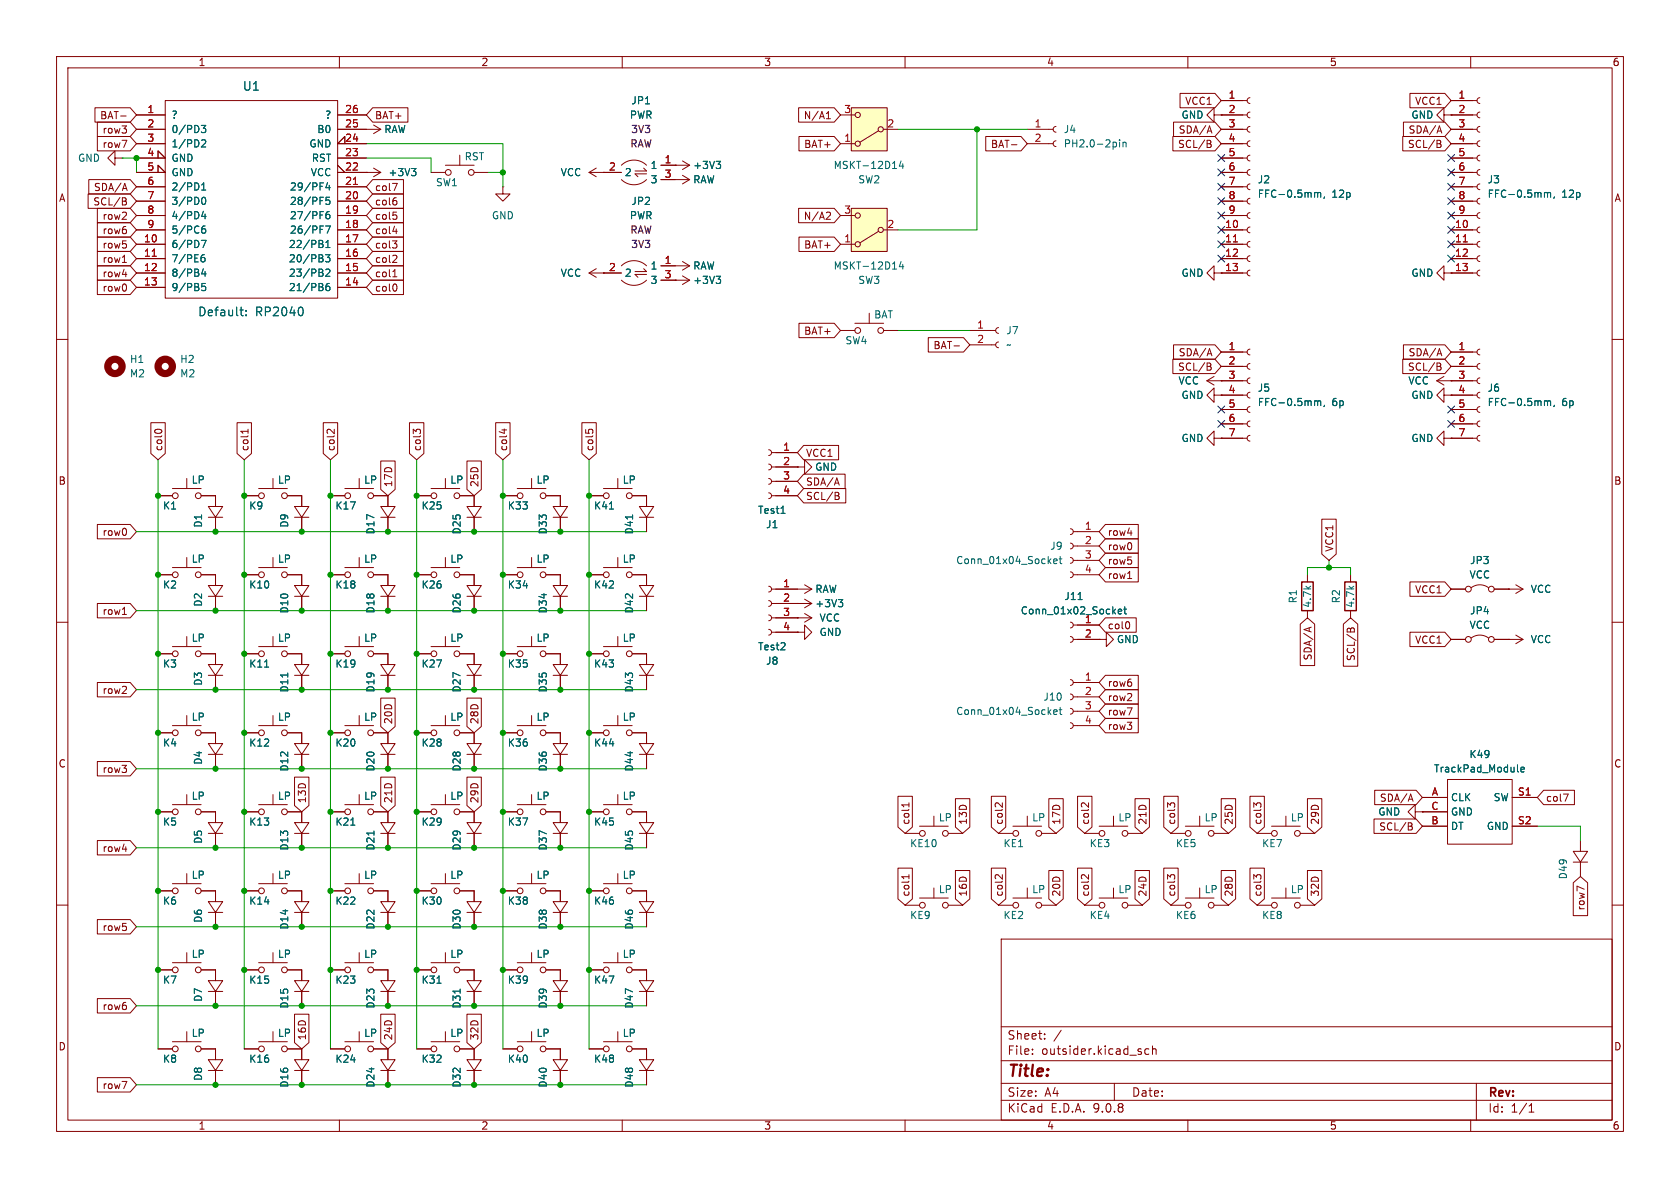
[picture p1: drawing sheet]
<svg xmlns="http://www.w3.org/2000/svg" width="297mm" height="210mm" viewBox="0 0 297 210" stroke-linecap="round" stroke-linejoin="round" font-family="sans-serif">
<defs><g id="words">
<text font-size="2.8" fill="#840000" x="178" y="190.9">Title:</text>
<g font-size="2.1" fill="#006464">
<text x="42.8" y="16.2">U1</text>
<text x="34.9" y="56.1">Default:</text>
<text x="45.1" y="56.1">RP2040</text>
</g>
<g font-size="2.1" fill="#840000">
<text x="178" y="184">Sheet:</text>
<text x="178" y="186.7">File:</text>
<text x="184.1" y="186.7">outsider.kicad_sch</text>
<text x="178" y="196.9">KiCad</text>
<text x="178" y="194.1">Size:</text>
<text x="184.7" y="194.1">A4</text>
<text x="185.7" y="196.9">E.D.A.</text>
<text x="193.3" y="196.9">9.0.8</text>
<text x="200" y="194.1">Date:</text>
<text x="263" y="194.3">Rev:</text>
<text x="263" y="196.9">Id:</text>
<text x="267.1" y="196.9">1/1</text>
</g>
<g font-size="1.8" fill="#840000">
<text x="35" y="11.9">1</text>
<text x="85" y="11.9">2</text>
<text x="135" y="11.9">3</text>
<text x="185" y="11.9">4</text>
<text x="235" y="11.9">5</text>
<text x="285" y="11.9">6</text>
<text x="17.6" y="21.3">BAT-</text>
<text x="18" y="23.8">row3</text>
<text x="66.2" y="21.3">BAT+</text>
<text x="142" y="21.3">N/A1</text>
<text x="208.3" y="23.8">SDA/A</text>
<text x="209.4" y="18.7">VCC1</text>
<text x="248.9" y="23.8">SDA/A</text>
<text x="250.1" y="18.7">VCC1</text>
<text x="18" y="26.4">row7</text>
<text x="142.1" y="26.4">BAT+</text>
<text x="175.1" y="26.4">BAT-</text>
<text x="208.2" y="26.4">SCL/B</text>
<text x="248.8" y="26.4">SCL/B</text>
<text x="10.3" y="35.9">A</text>
<text x="16.5" y="34">SDA/A</text>
<text x="66.2" y="34">col7</text>
<text x="285.3" y="35.9">A</text>
<text x="16.4" y="36.5">SCL/B</text>
<text x="18" y="41.6">row6</text>
<text x="18" y="39.1">row2</text>
<text x="66.2" y="41.6">col4</text>
<text x="66.2" y="36.5">col6</text>
<text x="66.2" y="39.1">col5</text>
<text x="142" y="39.1">N/A2</text>
<text x="18" y="44.1">row5</text>
<text x="18" y="46.7">row1</text>
<text x="66.2" y="44.1">col3</text>
<text x="66.2" y="46.7">col2</text>
<text x="142.1" y="44.1">BAT+</text>
<text x="18" y="49.2">row4</text>
<text x="18" y="51.8">row0</text>
<text x="66.2" y="51.8">col0</text>
<text x="66.2" y="49.2">col1</text>
<text x="142.1" y="59.4">BAT+</text>
<text x="164.9" y="61.9">BAT-</text>
<text x="208.2" y="65.7">SCL/B</text>
<text x="208.3" y="63.2">SDA/A</text>
<text x="248.8" y="65.7">SCL/B</text>
<text x="248.9" y="63.2">SDA/A</text>
<text x="28.9" y="79.9" transform="rotate(-90 28.9 79.9)">col0</text>
<text x="44.1" y="79.9" transform="rotate(-90 44.1 79.9)">col1</text>
<text x="59.4" y="79.9" transform="rotate(-90 59.4 79.9)">col2</text>
<text x="74.6" y="79.9" transform="rotate(-90 74.6 79.9)">col3</text>
<text x="89.9" y="79.9" transform="rotate(-90 89.9 79.9)">col4</text>
<text x="105.1" y="79.9" transform="rotate(-90 105.1 79.9)">col5</text>
<text x="142.4" y="81">VCC1</text>
<text x="10.3" y="85.9">B</text>
<text x="69.5" y="86.2" transform="rotate(-90 69.5 86.2)">17D</text>
<text x="84.8" y="86.2" transform="rotate(-90 84.8 86.2)">25D</text>
<text x="142.4" y="86">SDA/A</text>
<text x="142.4" y="88.6">SCL/B</text>
<text x="285.3" y="85.9">B</text>
<text x="18" y="94.9">row0</text>
<text x="195.7" y="94.9">row4</text>
<text x="195.7" y="97.5">row0</text>
<text x="195.7" y="100">row5</text>
<text x="235.9" y="97.6" transform="rotate(-90 235.9 97.6)">VCC1</text>
<text x="195.7" y="102.6">row1</text>
<text x="250.1" y="105.1">VCC1</text>
<text x="18" y="108.9">row1</text>
<text x="195.7" y="111.4">col0</text>
<text x="250.1" y="114">VCC1</text>
<text x="232.1" y="116.8" transform="rotate(-90 232.1 116.8)">SDA/A</text>
<text x="239.7" y="117" transform="rotate(-90 239.7 117)">SCL/B</text>
<text x="18" y="122.9">row2</text>
<text x="195.7" y="124.1">row2</text>
<text x="195.7" y="121.6">row6</text>
<text x="69.5" y="128.1" transform="rotate(-90 69.5 128.1)">20D</text>
<text x="84.8" y="128.1" transform="rotate(-90 84.8 128.1)">28D</text>
<text x="195.7" y="129.2">row3</text>
<text x="195.7" y="126.7">row7</text>
<text x="10.3" y="135.9">C</text>
<text x="18" y="136.8">row3</text>
<text x="285.3" y="135.9">C</text>
<text x="54.3" y="142.1" transform="rotate(-90 54.3 142.1)">13D</text>
<text x="69.5" y="142.1" transform="rotate(-90 69.5 142.1)">21D</text>
<text x="84.8" y="142.1" transform="rotate(-90 84.8 142.1)">29D</text>
<text x="243.8" y="141.9">SDA/A</text>
<text x="273.2" y="141.9">col7</text>
<text x="161" y="145.9" transform="rotate(-90 161 145.9)">col1</text>
<text x="171.1" y="145.9" transform="rotate(-90 171.1 145.9)">13D</text>
<text x="177.5" y="145.9" transform="rotate(-90 177.5 145.9)">col2</text>
<text x="187.6" y="145.9" transform="rotate(-90 187.6 145.9)">17D</text>
<text x="192.7" y="145.9" transform="rotate(-90 192.7 145.9)">col2</text>
<text x="202.9" y="145.9" transform="rotate(-90 202.9 145.9)">21D</text>
<text x="208" y="145.9" transform="rotate(-90 208 145.9)">col3</text>
<text x="218.1" y="145.9" transform="rotate(-90 218.1 145.9)">25D</text>
<text x="223.2" y="145.9" transform="rotate(-90 223.2 145.9)">col3</text>
<text x="233.4" y="145.9" transform="rotate(-90 233.4 145.9)">29D</text>
<text x="243.7" y="147">SCL/B</text>
<text x="18" y="150.8">row4</text>
<text x="161" y="158.6" transform="rotate(-90 161 158.6)">col1</text>
<text x="171.1" y="158.6" transform="rotate(-90 171.1 158.6)">16D</text>
<text x="177.5" y="158.6" transform="rotate(-90 177.5 158.6)">col2</text>
<text x="187.6" y="158.6" transform="rotate(-90 187.6 158.6)">20D</text>
<text x="192.7" y="158.6" transform="rotate(-90 192.7 158.6)">col2</text>
<text x="202.9" y="158.6" transform="rotate(-90 202.9 158.6)">24D</text>
<text x="208" y="158.6" transform="rotate(-90 208 158.6)">col3</text>
<text x="218.1" y="158.6" transform="rotate(-90 218.1 158.6)">28D</text>
<text x="223.2" y="158.6" transform="rotate(-90 223.2 158.6)">col3</text>
<text x="233.4" y="158.6" transform="rotate(-90 233.4 158.6)">32D</text>
<text x="280.4" y="161" transform="rotate(-90 280.4 161)">row7</text>
<text x="18" y="164.8">row5</text>
<text x="18" y="178.8">row6</text>
<text x="10.3" y="185.9">D</text>
<text x="54.3" y="184" transform="rotate(-90 54.3 184)">16D</text>
<text x="69.5" y="184" transform="rotate(-90 69.5 184)">24D</text>
<text x="84.8" y="184" transform="rotate(-90 84.8 184)">32D</text>
<text x="285.3" y="185.9">D</text>
<text x="18" y="192.7">row7</text>
<text x="35" y="199.9">1</text>
<text x="85" y="199.9">2</text>
<text x="135" y="199.9">3</text>
<text x="185" y="199.9">4</text>
<text x="235" y="199.9">5</text>
<text x="285" y="199.9">6</text>
</g>
<g font-size="1.8" fill="#a90000">
<text x="217.1" y="17.5">1</text>
<text x="257.7" y="17.5">1</text>
<text x="26" y="20.1">1</text>
<text x="26" y="22.6">2</text>
<text x="60.9" y="20.1">26</text>
<text x="60.9" y="22.6">25</text>
<text x="149.2" y="20.1">3</text>
<text x="156.8" y="22.6">2</text>
<text x="182.8" y="22.6">1</text>
<text x="217.1" y="20.1">2</text>
<text x="217.1" y="22.6">3</text>
<text x="257.7" y="20.1">2</text>
<text x="257.7" y="22.6">3</text>
<text x="26" y="25.1">3</text>
<text x="26" y="27.7">4</text>
<text x="60.9" y="25.1">24</text>
<text x="60.9" y="27.7">23</text>
<text x="117.4" y="29">1</text>
<text x="149.2" y="25.1">1</text>
<text x="182.8" y="25.1">2</text>
<text x="217.1" y="25.1">4</text>
<text x="217.1" y="27.7">5</text>
<text x="257.7" y="25.1">4</text>
<text x="257.7" y="27.7">5</text>
<text x="26" y="30.2">5</text>
<text x="26" y="32.8">6</text>
<text x="26" y="35.3">7</text>
<text x="60.9" y="30.2">22</text>
<text x="60.9" y="32.8">21</text>
<text x="60.9" y="35.3">20</text>
<text x="107.6" y="30.2">2</text>
<text x="117.4" y="31.5">3</text>
<text x="217.1" y="30.2">6</text>
<text x="217.1" y="32.8">7</text>
<text x="217.1" y="35.3">8</text>
<text x="257.7" y="30.2">6</text>
<text x="257.7" y="32.8">7</text>
<text x="257.7" y="35.3">8</text>
<text x="26" y="37.8">8</text>
<text x="26" y="40.4">9</text>
<text x="60.9" y="37.8">19</text>
<text x="60.9" y="40.4">18</text>
<text x="149.2" y="37.8">3</text>
<text x="156.8" y="40.4">2</text>
<text x="216.5" y="40.4">10</text>
<text x="217.1" y="37.8">9</text>
<text x="257.1" y="40.4">10</text>
<text x="257.7" y="37.8">9</text>
<text x="25.4" y="42.9">10</text>
<text x="25.4" y="45.5">11</text>
<text x="60.9" y="42.9">17</text>
<text x="60.9" y="45.5">16</text>
<text x="117.4" y="46.7">1</text>
<text x="149.2" y="42.9">1</text>
<text x="216.5" y="42.9">11</text>
<text x="216.5" y="45.5">12</text>
<text x="257.1" y="42.9">11</text>
<text x="257.1" y="45.5">12</text>
<text x="25.4" y="48">12</text>
<text x="25.4" y="50.5">13</text>
<text x="60.9" y="48">15</text>
<text x="60.9" y="50.5">14</text>
<text x="107.6" y="48">2</text>
<text x="117.4" y="49.3">3</text>
<text x="216.5" y="48">13</text>
<text x="257.1" y="48">13</text>
<text x="172.6" y="58.2">1</text>
<text x="172.6" y="60.7">2</text>
<text x="217.1" y="62">1</text>
<text x="217.1" y="64.5">2</text>
<text x="257.7" y="62">1</text>
<text x="257.7" y="64.5">2</text>
<text x="217.1" y="67.1">3</text>
<text x="217.1" y="69.6">4</text>
<text x="257.7" y="67.1">3</text>
<text x="257.7" y="69.6">4</text>
<text x="217.1" y="72.1">5</text>
<text x="217.1" y="74.7">6</text>
<text x="217.1" y="77.2">7</text>
<text x="257.7" y="72.1">5</text>
<text x="257.7" y="74.7">6</text>
<text x="257.7" y="77.2">7</text>
<text x="138.4" y="79.8">1</text>
<text x="138.4" y="82.3">2</text>
<text x="138.4" y="84.8">3</text>
<text x="138.4" y="87.4">4</text>
<text x="191.7" y="93.7">1</text>
<text x="191.7" y="96.3">2</text>
<text x="191.7" y="98.8">3</text>
<text x="191.7" y="101.3">4</text>
<text x="138.4" y="103.9">1</text>
<text x="138.4" y="106.4">2</text>
<text x="138.4" y="109">3</text>
<text x="138.4" y="111.5">4</text>
<text x="191.7" y="110.2">1</text>
<text x="191.7" y="112.8">2</text>
<text x="191.7" y="120.4">1</text>
<text x="191.7" y="122.9">2</text>
<text x="191.7" y="125.5">3</text>
<text x="191.7" y="128">4</text>
<text x="252.9" y="143.3">C</text>
<text x="253" y="140.7">A</text>
<text x="268.2" y="140.7">S1</text>
<text x="252.9" y="145.8">B</text>
<text x="268.2" y="145.8">S2</text>
</g>
<g font-size="1.8" fill="#006464">
<text x="30.2" y="21.2">?</text>
<text x="30.2" y="23.7">0/PD3</text>
<text x="56" y="23.7">B0</text>
<text x="57.4" y="21.2">?</text>
<text x="67.8" y="23.7">RAW</text>
<text x="111.3" y="21.2">PWR</text>
<text x="111.5" y="18.6">JP1</text>
<text x="188" y="23.7">J4</text>
<text x="208.8" y="21.2">GND</text>
<text x="249.4" y="21.2">GND</text>
<text x="13.7" y="28.8">GND</text>
<text x="30.2" y="26.3">1/PD2</text>
<text x="30.2" y="28.8">GND</text>
<text x="54.6" y="26.3">GND</text>
<text x="55" y="28.8">RST</text>
<text x="82.1" y="28.5">RST</text>
<text x="188" y="26.3">PH2.0-2pin</text>
<text x="30.2" y="31.3">GND</text>
<text x="30.2" y="33.9">2/PD1</text>
<text x="51.2" y="33.9">29/PF4</text>
<text x="54.8" y="31.3">VCC</text>
<text x="68.6" y="31.3">+3V3</text>
<text x="77" y="33.1">SW1</text>
<text x="99" y="31.3">VCC</text>
<text x="110.4" y="31.3">2</text>
<text x="114.9" y="30.1">1</text>
<text x="114.9" y="32.6">3</text>
<text x="122.5" y="32.6">RAW</text>
<text x="122.5" y="30.1">+3V3</text>
<text x="147.3" y="30.1">MSKT-12D14</text>
<text x="151.6" y="32.6">SW2</text>
<text x="222.3" y="32.6">J2</text>
<text x="222.3" y="35.2">FFC-0.5mm,</text>
<text x="235.5" y="35.2">12p</text>
<text x="262.9" y="32.6">J3</text>
<text x="262.9" y="35.2">FFC-0.5mm,</text>
<text x="276.1" y="35.2">12p</text>
<text x="30.2" y="36.4">3/PD0</text>
<text x="30.2" y="39">4/PD4</text>
<text x="30.2" y="41.5">5/PC6</text>
<text x="51.2" y="36.4">28/PF5</text>
<text x="51.2" y="39">27/PF6</text>
<text x="51.2" y="41.5">26/PF7</text>
<text x="86.9" y="39">GND</text>
<text x="111.3" y="39">PWR</text>
<text x="111.5" y="36.4">JP2</text>
<text x="30.2" y="44">6/PD7</text>
<text x="30.2" y="46.6">7/PE6</text>
<text x="51" y="44">22/PB1</text>
<text x="51" y="46.6">20/PB3</text>
<text x="114.9" y="47.9">1</text>
<text x="122.5" y="47.9">RAW</text>
<text x="147.3" y="47.9">MSKT-12D14</text>
<text x="30.2" y="49.1">8/PB4</text>
<text x="30.2" y="51.7">9/PB5</text>
<text x="51" y="49.1">23/PB2</text>
<text x="51" y="51.7">21/PB6</text>
<text x="99" y="49.1">VCC</text>
<text x="110.4" y="49.1">2</text>
<text x="114.9" y="50.4">3</text>
<text x="122.5" y="50.4">+3V3</text>
<text x="151.6" y="50.4">SW3</text>
<text x="208.8" y="49.1">GND</text>
<text x="249.4" y="49.1">GND</text>
<text x="154.4" y="56.5">BAT</text>
<text x="177.8" y="59.3">J7</text>
<text x="22.9" y="64.4">H1</text>
<text x="31.8" y="64.4">H2</text>
<text x="149.4" y="61.1">SW4</text>
<text x="177.8" y="61.8">~</text>
<text x="22.9" y="66.9">M2</text>
<text x="31.8" y="66.9">M2</text>
<text x="208.2" y="68.2">VCC</text>
<text x="208.8" y="70.7">GND</text>
<text x="222.3" y="69.4">J5</text>
<text x="222.3" y="72">FFC-0.5mm,</text>
<text x="235.5" y="72">6p</text>
<text x="248.9" y="68.2">VCC</text>
<text x="249.4" y="70.7">GND</text>
<text x="262.9" y="69.4">J6</text>
<text x="262.9" y="72">FFC-0.5mm,</text>
<text x="276.1" y="72">6p</text>
<text x="144" y="83.4">GND</text>
<text x="208.8" y="78.3">GND</text>
<text x="249.4" y="78.3">GND</text>
<text x="33.8" y="85.7">LP</text>
<text x="49" y="85.7">LP</text>
<text x="64.3" y="85.7">LP</text>
<text x="79.5" y="85.7">LP</text>
<text x="94.8" y="85.7">LP</text>
<text x="110" y="85.7">LP</text>
<text x="28.7" y="90.3">K1</text>
<text x="35.9" y="93.4" transform="rotate(-90 35.9 93.4)">D1</text>
<text x="44" y="90.3">K9</text>
<text x="51.2" y="93.4" transform="rotate(-90 51.2 93.4)">D9</text>
<text x="59.2" y="90.3">K17</text>
<text x="66.4" y="94.6" transform="rotate(-90 66.4 94.6)">D17</text>
<text x="74.4" y="90.3">K25</text>
<text x="81.6" y="94.6" transform="rotate(-90 81.6 94.6)">D25</text>
<text x="89.7" y="90.3">K33</text>
<text x="96.9" y="94.6" transform="rotate(-90 96.9 94.6)">D33</text>
<text x="104.9" y="90.3">K41</text>
<text x="112.1" y="94.6" transform="rotate(-90 112.1 94.6)">D41</text>
<text x="133.9" y="91">Test1</text>
<text x="135.3" y="93.6">J1</text>
<text x="33.8" y="99.7">LP</text>
<text x="49" y="99.7">LP</text>
<text x="64.3" y="99.7">LP</text>
<text x="79.5" y="99.7">LP</text>
<text x="94.8" y="99.7">LP</text>
<text x="110" y="99.7">LP</text>
<text x="168.9" y="99.9">Conn_01x04_Socket</text>
<text x="185.6" y="97.4">J9</text>
<text x="259.8" y="99.9">JP3</text>
<text x="28.7" y="104.2">K2</text>
<text x="35.9" y="107.3" transform="rotate(-90 35.9 107.3)">D2</text>
<text x="44" y="104.2">K10</text>
<text x="59.2" y="104.2">K18</text>
<text x="74.4" y="104.2">K26</text>
<text x="89.7" y="104.2">K34</text>
<text x="104.9" y="104.2">K42</text>
<text x="144" y="105">RAW</text>
<text x="144" y="107.5">+3V3</text>
<text x="188.1" y="106.3">J11</text>
<text x="229.5" y="106.8" transform="rotate(-90 229.5 106.8)">R1</text>
<text x="232" y="107.5" transform="rotate(-90 232 107.5)">4.7k</text>
<text x="237.1" y="106.8" transform="rotate(-90 237.1 106.8)">R2</text>
<text x="239.6" y="107.5" transform="rotate(-90 239.6 107.5)">4.7k</text>
<text x="259.7" y="102.5">VCC</text>
<text x="270.5" y="105">VCC</text>
<text x="33.8" y="113.6">LP</text>
<text x="49" y="113.6">LP</text>
<text x="51.2" y="108.5" transform="rotate(-90 51.2 108.5)">D10</text>
<text x="64.3" y="113.6">LP</text>
<text x="66.4" y="108.5" transform="rotate(-90 66.4 108.5)">D18</text>
<text x="79.5" y="113.6">LP</text>
<text x="81.6" y="108.5" transform="rotate(-90 81.6 108.5)">D26</text>
<text x="94.8" y="113.6">LP</text>
<text x="96.9" y="108.5" transform="rotate(-90 96.9 108.5)">D34</text>
<text x="110" y="113.6">LP</text>
<text x="112.1" y="108.5" transform="rotate(-90 112.1 108.5)">D42</text>
<text x="144.8" y="112.6">GND</text>
<text x="144.8" y="110.1">VCC</text>
<text x="180.4" y="108.8">Conn_01x02_Socket</text>
<text x="197.4" y="113.9">GND</text>
<text x="259.7" y="111.4">VCC</text>
<text x="259.8" y="108.8">JP4</text>
<text x="270.5" y="113.9">VCC</text>
<text x="28.7" y="118.2">K3</text>
<text x="44" y="118.2">K11</text>
<text x="59.2" y="118.2">K19</text>
<text x="74.4" y="118.2">K27</text>
<text x="89.7" y="118.2">K35</text>
<text x="104.9" y="118.2">K43</text>
<text x="133.9" y="115.2">Test2</text>
<text x="135.3" y="117.7">J8</text>
<text x="35.9" y="121.3" transform="rotate(-90 35.9 121.3)">D3</text>
<text x="51.2" y="122.5" transform="rotate(-90 51.2 122.5)">D11</text>
<text x="66.4" y="122.5" transform="rotate(-90 66.4 122.5)">D19</text>
<text x="81.6" y="122.5" transform="rotate(-90 81.6 122.5)">D27</text>
<text x="96.9" y="122.5" transform="rotate(-90 96.9 122.5)">D35</text>
<text x="112.1" y="122.5" transform="rotate(-90 112.1 122.5)">D43</text>
<text x="184.4" y="124.1">J10</text>
<text x="33.8" y="127.6">LP</text>
<text x="49" y="127.6">LP</text>
<text x="64.3" y="127.6">LP</text>
<text x="79.5" y="127.6">LP</text>
<text x="94.8" y="127.6">LP</text>
<text x="110" y="127.6">LP</text>
<text x="168.9" y="126.6">Conn_01x04_Socket</text>
<text x="28.7" y="132.2">K4</text>
<text x="35.9" y="135.3" transform="rotate(-90 35.9 135.3)">D4</text>
<text x="44" y="132.2">K12</text>
<text x="51.2" y="136.5" transform="rotate(-90 51.2 136.5)">D12</text>
<text x="59.2" y="132.2">K20</text>
<text x="66.4" y="136.5" transform="rotate(-90 66.4 136.5)">D20</text>
<text x="74.4" y="132.2">K28</text>
<text x="81.6" y="136.5" transform="rotate(-90 81.6 136.5)">D28</text>
<text x="89.7" y="132.2">K36</text>
<text x="96.9" y="136.5" transform="rotate(-90 96.9 136.5)">D36</text>
<text x="104.9" y="132.2">K44</text>
<text x="112.1" y="136.5" transform="rotate(-90 112.1 136.5)">D44</text>
<text x="253.4" y="136.8">TrackPad_Module</text>
<text x="259.7" y="134.2">K49</text>
<text x="33.8" y="141.6">LP</text>
<text x="49" y="141.6">LP</text>
<text x="64.3" y="141.6">LP</text>
<text x="79.5" y="141.6">LP</text>
<text x="94.8" y="141.6">LP</text>
<text x="110" y="141.6">LP</text>
<text x="256.4" y="141.8">CLK</text>
<text x="264" y="141.8">SW</text>
<text x="28.7" y="146.2">K5</text>
<text x="35.9" y="149.3" transform="rotate(-90 35.9 149.3)">D5</text>
<text x="44" y="146.2">K13</text>
<text x="59.2" y="146.2">K21</text>
<text x="74.4" y="146.2">K29</text>
<text x="89.7" y="146.2">K37</text>
<text x="104.9" y="146.2">K45</text>
<text x="160.8" y="150">KE10</text>
<text x="165.9" y="145.4">LP</text>
<text x="177.3" y="150">KE1</text>
<text x="182.4" y="145.4">LP</text>
<text x="192.5" y="150">KE3</text>
<text x="197.6" y="145.4">LP</text>
<text x="207.8" y="150">KE5</text>
<text x="212.9" y="145.4">LP</text>
<text x="223" y="150">KE7</text>
<text x="228.1" y="145.4">LP</text>
<text x="243.6" y="144.4">GND</text>
<text x="256.4" y="144.4">GND</text>
<text x="256.4" y="146.9">DT</text>
<text x="262.8" y="146.9">GND</text>
<text x="33.8" y="155.5">LP</text>
<text x="49" y="155.5">LP</text>
<text x="51.2" y="150.5" transform="rotate(-90 51.2 150.5)">D13</text>
<text x="64.3" y="155.5">LP</text>
<text x="66.4" y="150.5" transform="rotate(-90 66.4 150.5)">D21</text>
<text x="79.5" y="155.5">LP</text>
<text x="81.6" y="150.5" transform="rotate(-90 81.6 150.5)">D29</text>
<text x="94.8" y="155.5">LP</text>
<text x="96.9" y="150.5" transform="rotate(-90 96.9 150.5)">D37</text>
<text x="110" y="155.5">LP</text>
<text x="112.1" y="150.5" transform="rotate(-90 112.1 150.5)">D45</text>
<text x="277.2" y="155.5" transform="rotate(-90 277.2 155.5)">D49</text>
<text x="28.7" y="160.1">K6</text>
<text x="44" y="160.1">K14</text>
<text x="59.2" y="160.1">K22</text>
<text x="74.4" y="160.1">K30</text>
<text x="89.7" y="160.1">K38</text>
<text x="104.9" y="160.1">K46</text>
<text x="165.9" y="158.1">LP</text>
<text x="182.4" y="158.1">LP</text>
<text x="197.6" y="158.1">LP</text>
<text x="212.9" y="158.1">LP</text>
<text x="228.1" y="158.1">LP</text>
<text x="35.9" y="163.2" transform="rotate(-90 35.9 163.2)">D6</text>
<text x="51.2" y="164.4" transform="rotate(-90 51.2 164.4)">D14</text>
<text x="66.4" y="164.4" transform="rotate(-90 66.4 164.4)">D22</text>
<text x="81.6" y="164.4" transform="rotate(-90 81.6 164.4)">D30</text>
<text x="96.9" y="164.4" transform="rotate(-90 96.9 164.4)">D38</text>
<text x="112.1" y="164.4" transform="rotate(-90 112.1 164.4)">D46</text>
<text x="160.8" y="162.7">KE9</text>
<text x="177.3" y="162.7">KE2</text>
<text x="192.5" y="162.7">KE4</text>
<text x="207.8" y="162.7">KE6</text>
<text x="223" y="162.7">KE8</text>
<text x="33.8" y="169.5">LP</text>
<text x="49" y="169.5">LP</text>
<text x="64.3" y="169.5">LP</text>
<text x="79.5" y="169.5">LP</text>
<text x="94.8" y="169.5">LP</text>
<text x="110" y="169.5">LP</text>
<text x="28.7" y="174.1">K7</text>
<text x="35.9" y="177.2" transform="rotate(-90 35.9 177.2)">D7</text>
<text x="44" y="174.1">K15</text>
<text x="51.2" y="178.4" transform="rotate(-90 51.2 178.4)">D15</text>
<text x="59.2" y="174.1">K23</text>
<text x="66.4" y="178.4" transform="rotate(-90 66.4 178.4)">D23</text>
<text x="74.4" y="174.1">K31</text>
<text x="81.6" y="178.4" transform="rotate(-90 81.6 178.4)">D31</text>
<text x="89.7" y="174.1">K39</text>
<text x="96.9" y="178.4" transform="rotate(-90 96.9 178.4)">D39</text>
<text x="104.9" y="174.1">K47</text>
<text x="112.1" y="178.4" transform="rotate(-90 112.1 178.4)">D47</text>
<text x="33.8" y="183.5">LP</text>
<text x="49" y="183.5">LP</text>
<text x="64.3" y="183.5">LP</text>
<text x="79.5" y="183.5">LP</text>
<text x="94.8" y="183.5">LP</text>
<text x="110" y="183.5">LP</text>
<text x="28.7" y="188.1">K8</text>
<text x="35.9" y="191.2" transform="rotate(-90 35.9 191.2)">D8</text>
<text x="44" y="188.1">K16</text>
<text x="59.2" y="188.1">K24</text>
<text x="74.4" y="188.1">K32</text>
<text x="89.7" y="188.1">K40</text>
<text x="104.9" y="188.1">K48</text>
<text x="51.2" y="192.4" transform="rotate(-90 51.2 192.4)">D16</text>
<text x="66.4" y="192.4" transform="rotate(-90 66.4 192.4)">D24</text>
<text x="81.6" y="192.4" transform="rotate(-90 81.6 192.4)">D32</text>
<text x="96.9" y="192.4" transform="rotate(-90 96.9 192.4)">D40</text>
<text x="112.1" y="192.4" transform="rotate(-90 112.1 192.4)">D48</text>
</g>
<g font-size="1.8" fill="#840084">
<text x="111.5" y="23.7">3V3</text>
<text x="111.3" y="26.3">RAW</text>
<text x="111.3" y="41.5">RAW</text>
<text x="111.5" y="44">3V3</text>
</g>
</g></defs>
<g fill="none" stroke="#840000" stroke-width=".18">
<path d="M10 10h277v190h-277zM12 12h273v186h-273zM29.2 17.8h30.5v34.9h-30.5zM60 10v2M110 10v2M160 10v2M210 10v2M260 10v2M20.3 27.9v-1.2l-1.3 1.2 1.3 1.3v-1.3h1.3M21.6 27.9h.1M24.1 27.9h5.1l-1.3-1.2v1.2M24.1 30.5h5.1l-1.3-1.3v1.3"/>
<path d="M24.1 20.3h5.1M24.1 22.9h5.1M24.1 25.4h5.1M24.1 33h5.1M24.1 35.6h5.1M24.1 38.1h5.1M59.7 20.3h5.1M59.7 22.9h7.6M59.7 27.9h5.1M59.7 30.5h7.6M59.7 33h5.1M59.7 35.6h5.1"/>
<path d="M59.7 38.1h5.1M59.7 29.2l1.3 1.3M61 25.4v-1.3l-1.3 1.3h5.1M64.8 30.5h.1M66 22.1l1.3 .8M66 29.7l1.3 .8M67.3 22.9l-1.3 .7M67.3 30.5l-1.3 .7M76.2 30.5h2.5M78.7 29.2h5.1M81.3 27.4v1.8M83.8 30.5h2.6"/>
<path d="M88.9 33v1.3h1.3l-1.3 1.3-1.3-1.3h1.3M88.9 33h.1M24.1 40.6h5.1M24.1 43.2h5.1M24.1 45.7h5.1M24.1 48.3h5.1M24.1 50.8h5.1M59.7 40.6h5.1M59.7 43.2h5.1M59.7 45.7h5.1M59.7 48.3h5.1M59.7 50.8h5.1"/>
<path d="M10 60h2M135.9 79.5l.3 .2 .2 .3-.2 .4-.3 .1M255.3 77.5v-1.3l-1.3 1.3 1.3 1.2v-1.2h1.2M256.5 77.5h.1M285 60h2M27.9 87.6h2.6M30.5 86.4h5.1M33 84.6v1.8M33 98.6v1.7M35.6 87.6h2.5v1.9M36.8 89.5h2.6l-1.3 1.9zM36.8 91.4h2.6"/>
<path d="M38.1 91.4v2.6M43.2 87.6h2.5M45.7 86.4h5.1M48.3 84.6v1.8M50.8 87.6h2.5v1.9M52.1 89.5h2.5l-1.3 1.9zM52.1 91.4h2.5M53.3 91.4v2.6M135.9 82l.3 .2 .2 .4-.2 .3-.3 .2M135.9 84.6l.3 .1 .2 .4-.2 .3-.3 .2M135.9 87.1l.3 .2 .2 .3-.2 .4-.3 .1M136.4 87.6h4.6"/>
<path d="M136.4 80h4.6M136.4 82.6h4.6M136.4 85.1h4.6M141 82.6h1.2v1.2l1.3-1.2-1.3-1.3v1.3M141 82.6h.1M189.2 93.5l.4 .1 .1 .4-.1 .3-.4 .2M189.2 96l.4 .2 .1 .3-.1 .4-.4 .1M189.2 98.6l.4 .1 .1 .4-.1 .3-.4 .2M189.7 94h4.6M189.7 96.5h4.6M189.7 99.1h4.6M10 110h2"/>
<path d="M27.9 101.6h2.6M30.5 100.3h5.1M35.6 101.6h2.5v1.9M36.8 103.5h2.6l-1.3 1.9zM36.8 105.4h2.6M38.1 105.4v2.6M52.1 103.5h2.5l-1.3 1.9zM52.1 105.4h2.5M53.3 101.6v1.9M53.3 105.4v2.6M104.1 115.6h2.6M106.7 114.3h5.1"/>
<path d="M109.2 112.5v1.8M111.8 115.6h2.5v1.9M113 117.5h2.6l-1.3 1.9zM113 119.4h2.6M114.3 119.4v2.5M135.9 103.6l.3 .2 .2 .3-.2 .4-.3 .1M135.9 106.2l.3 .1 .2 .4-.2 .3-.3 .2M135.9 108.7l.3 .2 .2 .3-.2 .4-.3 .1M135.9 111.3l.3 .1 .2 .4-.2 .3-.3 .2M136.4 109.2h7.1M136.4 104.1h7.1M136.4 106.7h7.1"/>
<path d="M136.4 111.8h4.6M141 109.2h.1M141 106.7h.1M142.2 108.5l1.3 .7M142.2 103.4l1.3 .7M142.2 105.9l1.3 .8M143.5 109.2l-1.3 .8M143.5 104.1l-1.3 .8M143.5 106.7l-1.3 .7M189.2 101.1l.4 .1 .1 .4-.1 .4-.4 .1M189.2 110l.4 .1 .1 .4-.1 .3-.4 .2M189.2 112.5l.4 .2 .1 .3-.1 .4-.4 .1"/>
<path d="M189.7 101.6h4.6M189.7 113h4.6M189.7 110.5h4.6M194.3 113h1.3v1.3l1.2-1.3-1.2-1.2v1.2M194.3 113h.1M256.5 113h2.6M260.1 112.8a2.54 2.54 0 0 1 3 0M264.2 113h2.5M285 110h2M27.9 129.5h2.6M30.5 128.3h5.1M33 126.5v1.8"/>
<path d="M35.6 129.5h2.5v1.9M36.8 131.4h2.6l-1.3 2zM36.8 133.4h2.6M38.1 133.4v2.5M43.2 129.5h2.5M45.7 128.3h5.1M48.3 126.5v1.8M50.8 129.5h2.5v1.9M52.1 131.4h2.5l-1.3 2zM52.1 133.4h2.5M53.3 133.4v2.5M104.1 129.5h2.6"/>
<path d="M106.7 128.3h5.1M109.2 126.5v1.8M111.8 129.5h2.5v1.9M113 131.4h2.6l-1.3 2zM113 133.4h2.6M114.3 133.4v2.5M189.2 120.1l.4 .2 .1 .4-.1 .3-.4 .2M189.2 122.7l.4 .1 .1 .4-.1 .3-.4 .2M189.2 125.2l.4 .2 .1 .3-.1 .4-.4 .1M189.2 127.8l.4 .1 .1 .4-.1 .3-.4 .2M189.7 128.3h4.6M189.7 120.7h4.6"/>
<path d="M189.7 123.2h4.6M189.7 125.7h4.6M27.9 157.5h2.6M27.9 143.5h2.6M30.5 156.2h5.1M30.5 142.2h5.1M33 140.5v1.7M33 154.4v1.8M35.6 157.5h2.5M35.6 143.5h2.5v1.9M36.8 145.4h2.6l-1.3 1.9zM36.8 147.3h2.6"/>
<path d="M38.1 147.3v2.6M43.2 157.5h2.5M43.2 143.5h2.5M45.7 156.2h5.1M45.7 142.2h5.1M48.3 140.5v1.7M48.3 154.4v1.8M50.8 143.5h2.5v1.9M50.8 157.5h2.5M52.1 145.4h2.5l-1.3 1.9zM52.1 147.3h2.5M53.3 147.3v2.6"/>
<path d="M82.5 145.4h2.6l-1.3 1.9zM82.5 159.4h2.6l-1.3 1.9zM82.5 147.3h2.6M83.8 143.5v1.9M83.8 147.3v2.6M83.8 157.5v1.9M88.9 157.5h2.5M91.4 156.2h5.1M94 154.4v1.8M96.5 157.5h2.6v1.9M97.8 159.4h2.5l-1.2 1.9zM97.8 145.4h2.5l-1.2 1.9z"/>
<path d="M97.8 147.3h2.5M99.1 143.5v1.9M99.1 147.3v2.6M104.1 157.5h2.6M104.1 143.5h2.6M106.7 156.2h5.1M106.7 142.2h5.1M109.2 140.5v1.7M109.2 154.4v1.8M111.8 157.5h2.5v1.9M111.8 143.5h2.5v1.9M113 159.4h2.6l-1.3 1.9z"/>
<path d="M113 145.4h2.6l-1.3 1.9zM113 147.3h2.6M114.3 147.3v2.6M160 147.3h2.6M162.6 146.1h5M162.6 158.8h5M165.1 144.3v1.8M165.1 157v1.8M167.6 147.3h2.6M176.5 147.3h2.6M179.1 146.1h5M179.1 158.8h5"/>
<path d="M181.6 144.3v1.8M181.6 157v1.8M184.1 147.3h2.6M191.8 147.3h2.5M194.3 146.1h5.1M194.3 158.8h5.1M196.8 144.3v1.8M196.8 157v1.8M199.4 147.3h2.5M207 147.3h2.5M209.5 146.1h5.1M209.5 158.8h5.1"/>
<path d="M212.1 144.3v1.8M212.1 157v1.8M214.6 147.3h2.6M222.2 147.3h2.6M224.8 146.1h5.1M224.8 158.8h5.1M227.3 144.3v1.8M227.3 157v1.8M229.9 147.3h2.5M250.2 143.5v-1.3l-1.3 1.3 1.3 1.3v-1.3h1.3M251.5 143.5h.1M10 160h2"/>
<path d="M58.4 171.5h2.6M61 170.2h5M63.5 168.4v1.8M66 171.5h2.6v1.9M67.3 173.4h2.5l-1.2 1.9zM67.3 175.3h2.5M68.6 175.3v2.5M82.5 173.4h2.6l-1.3 1.9zM82.5 161.3h2.6M82.5 175.3h2.6M83.8 161.3v2.5M83.8 171.5v1.9"/>
<path d="M83.8 175.3v2.5M88.9 171.5h2.5M91.4 170.2h5.1M94 168.4v1.8M96.5 171.5h2.6v1.9M97.8 173.4h2.5l-1.2 1.9zM97.8 161.3h2.5M97.8 175.3h2.5M99.1 161.3v2.5M99.1 175.3v2.5M104.1 171.5h2.6M106.7 170.2h5.1"/>
<path d="M109.2 168.4v1.8M111.8 171.5h2.5v1.9M113 173.4h2.6l-1.3 1.9zM113 161.3h2.6M113 175.3h2.6M114.3 161.3v2.5M114.3 175.3v2.5M160 160h2.6M167.6 160h2.6M176.5 160h2.6M177 166h108v32h-108zM184.1 160h2.6"/>
<path d="M191.8 160h2.5M199.4 160h2.5M207 160h2.5M214.6 160h2.6M222.2 160h2.6M229.9 160h2.5M285 160h2M60 198v2M73.7 185.4h2.5M76.2 184.2h5.1M78.7 182.4v1.8M81.3 185.4h2.5v1.9"/>
<path d="M82.5 187.3h2.6l-1.3 1.9zM82.5 189.2h2.6M83.8 189.2v2.6M88.9 185.4h2.5M91.4 184.2h5.1M94 182.4v1.8M96.5 185.4h2.6v1.9M97.8 187.3h2.5l-1.2 1.9zM97.8 189.2h2.5M99.1 189.2v2.6M104.1 185.4h2.6M106.7 184.2h5.1"/>
<path d="M109.2 182.4v1.8M110 198v2M111.8 185.4h2.5v1.9M113 187.3h2.6l-1.3 1.9zM113 189.2h2.6M114.3 189.2v2.6M160 198v2M177 194.5h108M177 191.5h108M177 187.5h108M177 181.5h108M182.5 186.3v.1"/>
<path d="M182.5 185.5v.1M184.7 183.6v.1M184.7 182.8v.1M187.6 182.1l-1.3 2M197 191.5v3M203.1 185.5l-.4-.1-.3 .3v.4l.1 .2h.6M203.7 185.5l.3-.1 .3 .1 .1 .9M203.7 184.9v1.5M210 198v2M260 198v2M261 191.5v6.5M270.3 196.6h.9"/>
<path d="M270.3 195.5l.4-.4v1.5"/>
<circle cx="79.2" cy="30.5" r=".51"/>
<circle cx="83.3" cy="30.5" r=".51"/>
<circle cx="31" cy="87.6" r=".51"/>
<circle cx="35.1" cy="87.6" r=".51"/>
<circle cx="46.2" cy="87.6" r=".51"/>
<circle cx="50.3" cy="87.6" r=".51"/>
<circle cx="31" cy="101.6" r=".51"/>
<circle cx="35.1" cy="101.6" r=".51"/>
<circle cx="107.2" cy="115.6" r=".51"/>
<circle cx="111.3" cy="115.6" r=".51"/>
<circle cx="259.6" cy="113" r=".51"/>
<circle cx="263.7" cy="113" r=".51"/>
<circle cx="31" cy="129.5" r=".51"/>
<circle cx="35.1" cy="129.5" r=".51"/>
<circle cx="46.2" cy="129.5" r=".51"/>
<circle cx="50.3" cy="129.5" r=".51"/>
<circle cx="107.2" cy="129.5" r=".51"/>
<circle cx="111.3" cy="129.5" r=".51"/>
<circle cx="31" cy="143.5" r=".51"/>
<circle cx="31" cy="157.5" r=".51"/>
<circle cx="35.1" cy="143.5" r=".51"/>
<circle cx="35.1" cy="157.5" r=".51"/>
<circle cx="46.2" cy="157.5" r=".51"/>
<circle cx="46.2" cy="143.5" r=".51"/>
<circle cx="50.3" cy="157.5" r=".51"/>
<circle cx="50.3" cy="143.5" r=".51"/>
<circle cx="91.9" cy="157.5" r=".51"/>
<circle cx="96" cy="157.5" r=".51"/>
<circle cx="107.2" cy="157.5" r=".51"/>
<circle cx="107.2" cy="143.5" r=".51"/>
<circle cx="111.3" cy="143.5" r=".51"/>
<circle cx="111.3" cy="157.5" r=".51"/>
<circle cx="163.1" cy="147.3" r=".51"/>
<circle cx="167.1" cy="147.3" r=".51"/>
<circle cx="179.6" cy="147.3" r=".51"/>
<circle cx="183.6" cy="147.3" r=".51"/>
<circle cx="194.8" cy="147.3" r=".51"/>
<circle cx="198.9" cy="147.3" r=".51"/>
<circle cx="210.1" cy="147.3" r=".51"/>
<circle cx="214.1" cy="147.3" r=".51"/>
<circle cx="225.3" cy="147.3" r=".51"/>
<circle cx="229.4" cy="147.3" r=".51"/>
<circle cx="61.5" cy="171.5" r=".51"/>
<circle cx="65.5" cy="171.5" r=".51"/>
<circle cx="91.9" cy="171.5" r=".51"/>
<circle cx="96" cy="171.5" r=".51"/>
<circle cx="107.2" cy="171.5" r=".51"/>
<circle cx="111.3" cy="171.5" r=".51"/>
<circle cx="163.1" cy="160" r=".51"/>
<circle cx="167.1" cy="160" r=".51"/>
<circle cx="179.6" cy="160" r=".51"/>
<circle cx="183.6" cy="160" r=".51"/>
<circle cx="194.8" cy="160" r=".51"/>
<circle cx="198.9" cy="160" r=".51"/>
<circle cx="210.1" cy="160" r=".51"/>
<circle cx="214.1" cy="160" r=".51"/>
<circle cx="225.3" cy="160" r=".51"/>
<circle cx="229.4" cy="160" r=".51"/>
<circle cx="76.7" cy="185.4" r=".51"/>
<circle cx="80.8" cy="185.4" r=".51"/>
<circle cx="91.9" cy="185.4" r=".51"/>
<circle cx="96" cy="185.4" r=".51"/>
<circle cx="107.2" cy="185.4" r=".51"/>
<circle cx="111.3" cy="185.4" r=".51"/>
</g>
<g fill="none" stroke="#006464" stroke-width=".18">
<path d="M35.6 22.2h.8l-.4 .5 .3 .1v.5l-.2 .1h-.5M35.6 24.8l.5-.1 .3 .4-.8 .9h.8M35.6 35.4l.2-.4 .2-.1a.68 .68 0 0 1 .4 .6 .68 .68 0 0 1-.4 .6l-.2-.1-.2-.3M35.6 33.6h.8M35.6 32.7l.4-.4v1.3M36 37.3l-.4 1h.8M36.3 37.8v.9M36.3 39.9l-.4 .1-.3 .5M57.5 39.9h.9l-.6 1.3M57.9 32.3l-.3 .9h.8M58.2 32.8v.8M58.2 37.4l-.4 .1a.86 .86 0 0 0 0 1.2l.5-.1v-.5l-.2-.2-.4 .1-.1 .1"/>
<path d="M58.3 34.9h-.6l-.1 .6 .2-.1h.4l.1 .2v.4l-.2 .1-.5-.1M72.7 29.8h.8l-.4 .5M73.3 30.3l.2 .2v.3l-.2 .3M35.6 45.6l.4-.1 .3 .3-.2 .4-.3 .1-.2-.1M35.6 42.5h.8l-.5 1.3M35.6 40.7l.3-.3h.2l.3 .3v.3l-.3 .2h-.3l-.2-.2M36 47.5l-.4 .9h.8M36.1 45l-.3 .1-.2 .2M36.3 48v.8M36.3 50.1h-.6l-.1 .6 .2-.1 .5 .1 .1 .1-.1 .5-.2 .1-.5-.1M42.4 54.8h.6M42.7 55.7l.3 .1"/>
<path d="M43.5 55.7v.1M43.5 54.9v.1M53.4 54.4l.2 .5-.2 .8M57 43.2l.1 .1-.1 .4M57 42.6v.4M57.5 45h.8l-.4 .5 .4 .1v.6l-.2 .1-.6-.1M57.6 47.7l.5-.1 .2 .3-.8 .9h.8M57.6 43.8h.7M57.6 42.9l.4-.4v1.3M58.2 50.1l-.4 .1a.86 .86 0 0 0 0 1.2l.5-.1v-.5l-.2-.2h-.3l-.2 .2M138.1 90.7h.7M186.3 99.2l.6-.1-.1-.2-.3-.1-.2 .2v.6h.5"/>
<path d="M187.2 98.8h.5M187.4 98.4v1.1l.3 .1M148.2 106h.8l-.4 .5M148.7 106.5l.3 .2v.3l-.3 .3M190.6 106h.7M197.7 108.1l.6-.1-.1-.3h-.3l-.2 .2 .1 .6h.4M198.7 107.7h.4M198.8 107.3v1l.3 .2M186.3 125.9l.6-.1-.1-.3h-.3l-.2 .1v.6h.5M187.2 125.5h.5M187.4 125v1.1l.3 .2M81.4 174.9v.7"/>
</g>
<path d="M62.5 32.6h.7M26.9 45.3h.7" fill="none" stroke="#a90000" stroke-width=".18"/>
<g fill="none" stroke="#840000" stroke-width="1.3">
<circle cx="20.3" cy="64.8" r="1.27"/>
<circle cx="29.2" cy="64.8" r="1.27"/>
</g>
<path d="M150.5 36.8h6.3v7.7h-6.3z" fill="#ffffc2"/>
<g fill="none" stroke="#840000" stroke-width=".18">
<path d="M148.6 38.1h2.5M150.5 36.8h6.3v7.7h-6.3zM148.6 43.2h2.5M148.6 58.4h2.5M151.1 57.2h5.1M153.7 55.4v1.8M155.3 40.9l-3.3 2M156.2 40.6h2.5M156.2 58.4h2.5"/>
<circle cx="151.6" cy="38.1" r=".46"/>
<circle cx="151.6" cy="43.2" r=".46"/>
<circle cx="151.6" cy="58.4" r=".51"/>
<circle cx="155.7" cy="40.6" r=".46"/>
<circle cx="155.7" cy="58.4" r=".51"/>
</g>
<path d="M159.3 46.2l-.3 .9h.8M159.6 46.7v.9" fill="none" stroke="#006464" stroke-width=".18"/>
<path d="M150.5 19.1h6.3v7.6h-6.3z" fill="#ffffc2"/>
<g fill="none" stroke="#840000" stroke-width=".18">
<path d="M16.8 19h6.2l1.1 1.3-1.1 1.3h-6.2zM65.9 19h6.2v2.6h-6.2l-1.1-1.3zM141.2 19h6.3l1.1 1.3-1.1 1.3h-6.3zM150.5 19.1h6.3v7.6h-6.3zM208.6 16.5h6.2l1.1 1.3-1.1 1.3h-6.2zM215.9 17.8h4.6M221 17.3l-.4 .1-.1 .4 .1 .3 .4 .2M221 19.8l-.4 .2-.1 .3 .1 .4 .4 .1M249.3 16.5h6.1l1.1 1.3-1.1 1.3h-6.1zM256.5 17.8h4.6M261.6 17.3l-.3 .1-.2 .4 .2 .3 .3 .2M261.6 19.8l-.3 .2-.2 .3 .2 .4 .3 .1"/>
<path d="M15.6 34.3h7.4l1.1 1.3-1.1 1.2h-7.4zM15.7 31.7h7.3l1.1 1.3-1.1 1.3h-7.3zM17.2 39.4h5.8l1.1 1.2-1.1 1.3h-5.8zM17.2 21.6h5.8l1.1 1.3-1.1 1.2h-5.8zM17.2 24.1h5.8l1.1 1.3-1.1 1.3h-5.8zM17.2 36.8h5.8l1.1 1.3-1.1 1.3h-5.8zM21.3 20.5h1M21.6 24.8h.8l-.5 1.3M21.6 35.6h.5M21.6 35l.6 .1 .1 .2-.2 .3M22.1 32.4l.4 1.3M22.1 35.6l.3 .2-.1 .3-.7 .1"/>
<path d="M24.1 27.9h5.1l-1.3-1.2v1.2M24.1 30.5h5.1l-1.3-1.3v1.3M24.1 22.9h5.1M24.1 25.4h5.1M24.1 20.3h5.1M24.1 33h5.1M24.1 35.6h5.1M24.1 38.1h5.1M59.7 22.9h5.1M59.7 20.3h5.1M59.7 30.5h5.1M59.7 27.9h5.1"/>
<path d="M59.7 33h5.1M59.7 35.6h5.1M59.7 38.1h5.1M59.7 29.2l1.3 1.3M61 25.4v-1.3l-1.3 1.3h5.1M64.8 30.5h.1M65.9 39.4h5.4v2.5h-5.4l-1.1-1.3zM65.9 31.7h5.4v2.6h-5.4l-1.1-1.3zM65.9 34.3h5.4v2.5h-5.4l-1.1-1.2zM65.9 36.8h5.4v2.6h-5.4l-1.1-1.3zM69.4 32.4h.8l-.5 1.3M69.5 37.5h.6"/>
<path d="M69.8 35h.2M69.9 35.4l.3 .3v.3l-.3 .2M69.9 38l.3 .2v.3l-.3 .3M104.1 30.5l1.3 .7M104.1 30.5h5.8M105.4 29.7l-1.3 .8M106.7 30.5h.1M109.9 31.8a3.2 3.2 0 0 0 4.4 0M109.9 29.2a3.2 3.2 0 0 1 4.4 0M113.8 29.7l.5 .5h-2M114.3 30.7h-2l.5 .5M116.8 31.8h5.1"/>
<path d="M116.8 29.2h5.1M119.4 29.2h.1M120.6 31l1.3 .8M120.6 28.4l1.3 .8M121.9 31.8l-1.3 .7M121.9 29.2l-1.3 .8M141.2 36.8h6.3l1.1 1.3-1.1 1.3h-6.3zM141.2 24.1h6.3l1.1 1.3-1.1 1.3h-6.3zM146.1 21h.7M146.1 20.1l.4-.4v1.3M146.3 37.5l.4 .1 .1 .3-.8 .9h.8M148.6 25.4h2.5"/>
<path d="M148.6 20.3h2.5M155.3 23.1l-3.3 2M156.2 22.9h2.5M174.3 24.1h6.2l1.1 1.3-1.1 1.3h-6.2zM178.8 25.6h1M181.6 22.9h4.6M181.6 25.4h4.6M186.7 22.4l-.4 .1-.1 .4 .1 .3 .4 .2M186.7 24.9l-.4 .1-.1 .4 .1 .4 .4 .1M207.3 24.1h7.5l1.1 1.3-1.1 1.3h-7.5zM207.5 21.6h7.3l1.1 1.3-1.1 1.2h-7.3zM213.4 25.4h.4"/>
<path d="M213.4 24.8l.6 .1 .1 .3-.3 .2M213.8 22.3l.4 1.2M213.8 25.4l.3 .2v.3l-.7 .2M214.6 20.3v-1.2l-1.2 1.2 1.2 1.3v-1.3h1.3M215.9 20.3h.1M215.9 22.9h4.6M215.9 25.4h4.6M215.9 20.3h4.6M215.9 30.5h4.6M215.9 27.9h4.6M215.9 33h4.6M215.9 35.6h4.6"/>
<path d="M215.9 38.1h4.6M221 22.4l-.4 .1-.1 .4 .1 .3 .4 .2M221 24.9l-.4 .1-.1 .4 .1 .4 .4 .1M221 27.4l-.4 .2-.1 .3 .1 .4 .4 .1M221 30l-.4 .1-.1 .4 .1 .3 .4 .2M221 32.5l-.4 .2-.1 .3 .1 .4 .4 .1M221 35.1l-.4 .1-.1 .4 .1 .3 .4 .2M221 37.6l-.4 .1-.1 .4 .1 .4 .4 .1M248 24.1h7.4l1.1 1.3-1.1 1.3h-7.4zM248.1 21.6h7.3l1.1 1.3-1.1 1.2h-7.3zM254 25.4h.5M254 24.8l.6 .1 .1 .3-.2 .2"/>
<path d="M254.5 22.3l.4 1.2M254.5 25.4l.3 .2-.1 .3-.7 .2M255.3 20.3v-1.2l-1.3 1.2 1.3 1.3v-1.3h1.2M256.5 20.3h.1M256.5 22.9h4.6M256.5 25.4h4.6M256.5 20.3h4.6M256.5 30.5h4.6M256.5 27.9h4.6M256.5 33h4.6M256.5 35.6h4.6M256.5 38.1h4.6"/>
<path d="M261.6 22.4l-.3 .1-.2 .4 .2 .3 .3 .2M261.6 24.9l-.3 .1-.2 .4 .2 .4 .3 .1M261.6 27.4l-.3 .2-.2 .3 .2 .4 .3 .1M261.6 30l-.3 .1-.2 .4 .2 .3 .3 .2M261.6 32.5l-.3 .2-.2 .3 .2 .4 .3 .1M261.6 35.1l-.3 .1-.2 .4 .2 .3 .3 .2M261.6 37.6l-.3 .1-.2 .4 .2 .4 .3 .1M17.2 41.9h5.8l1.1 1.3-1.1 1.3h-5.8zM17.2 44.4h5.8l1.1 1.3-1.1 1.3h-5.8zM17.2 47h5.8l1.1 1.3-1.1 1.2h-5.8zM17.2 49.5h5.8l1.1 1.3-1.1 1.3h-5.8zM21.6 48.5h.8"/>
<path d="M21.6 46.4h.8M24.1 48.3h5.1M24.1 40.6h5.1M24.1 43.2h5.1M24.1 45.7h5.1M24.1 50.8h5.1M59.7 48.3h5.1M59.7 40.6h5.1M59.7 43.2h5.1M59.7 45.7h5.1M59.7 50.8h5.1M65.9 41.9h5.4v2.6h-5.4l-1.1-1.3z"/>
<path d="M65.9 49.5h5.4v2.6h-5.4l-1.1-1.3zM65.9 44.4h5.4v2.6h-5.4l-1.1-1.3zM65.9 47h5.4v2.5h-5.4l-1.1-1.2zM69.4 42.6h.8l-.5 .5M69.4 40.9h.8M69.4 48.9h.8M69.7 47.8l.1-.1v1.2M69.9 43.1l.3 .2v.3l-.3 .3M69.9 45.1l.3 .3-.1 .3-.7 .7h.8M70 50.3l.2 .4-.2 .7M70 40.5v.8M104.1 48.3h5.8"/>
<path d="M104.1 48.3l1.3 .7M105.4 47.5l-1.3 .8M106.7 48.3h.1M109.9 49.5a3.2 3.2 0 0 0 4.4 0M109.9 47a3.2 3.2 0 0 1 4.4 0M113.8 47.5l.5 .5h-2M114.3 48.5h-2l.5 .5M116.8 47h5.1M116.8 49.5h5.1M119.4 49.5h.1M120.6 46.2l1.3 .8M120.6 48.8l1.3 .7"/>
<path d="M121.9 47l-1.3 .8M121.9 49.5l-1.3 .8M141.2 57.1h6.3l1.1 1.3-1.1 1.3h-6.3zM141.2 41.9h6.3l1.1 1.3-1.1 1.3h-6.3zM164.1 59.7h6.2l1.1 1.3-1.1 1.2h-6.2zM171.4 58.4h4.6M176.5 57.9l-.3 .2-.2 .3 .2 .4 .3 .1M214.6 48.3v-1.3l-1.2 1.3 1.2 1.2v-1.2h1.3M215.9 48.3h.1M215.9 48.3h4.6M215.9 40.6h4.6M215.9 43.2h4.6"/>
<path d="M215.9 45.7h4.6M221 40.1l-.4 .2-.1 .3 .1 .4 .4 .1M221 42.7l-.4 .1-.1 .4 .1 .3 .4 .2M221 45.2l-.4 .2-.1 .3 .1 .4 .4 .1M221 47.8l-.4 .1-.1 .4 .1 .3 .4 .2M255.3 48.3v-1.3l-1.3 1.3 1.3 1.2v-1.2h1.2M256.5 48.3h.1M256.5 48.3h4.6M256.5 40.6h4.6M256.5 43.2h4.6M256.5 45.7h4.6M261.6 40.1l-.3 .2-.2 .3 .2 .4 .3 .1"/>
<path d="M261.6 42.7l-.3 .1-.2 .4 .2 .3 .3 .2M261.6 45.2l-.3 .2-.2 .3 .2 .4 .3 .1M261.6 47.8l-.3 .1-.2 .4 .2 .3 .3 .2M26.7 74.7h2.5v5.5l-1.3 1.1-1.2-1.1zM27.4 76.1l.4-.2 .7 .2M41.9 74.7h2.6v5.5l-1.3 1.1-1.3-1.1zM43.9 75.9v.7M43.9 76.2h-1.3l.2 .2M57.1 74.7h2.6v5.5l-1.3 1.1-1.3-1.1zM59.1 75.9v.8l-.7-.8h-.3l-.3 .2M72.4 74.7h2.5v5.5l-1.2 1.1-1.3-1.1zM73.5 76.1l.3-.2h.3l.2 .2"/>
<path d="M73.5 76.3l-.4-.4v.8M87.6 74.7h2.6v5.5l-1.3 1.1-1.3-1.1zM88.7 76h.9M89.1 75.8v.8M102.9 74.7h2.5v5.5l-1.3 1.1-1.2-1.1zM103.5 75.9v.6M104 76.1l.3-.2h.3l.2 .2M142.1 78.7h6.2v2.6h-6.2l-1.1-1.3zM168.7 61.1h.9M171.4 61h4.6M176.5 60.5l-.3 .1-.2 .4 .2 .3 .3 .2M207.3 63.5h7.5l1.1 1.3-1.1 1.2h-7.5z"/>
<path d="M207.5 61h7.3l1.1 1.2-1.1 1.3h-7.3zM213.4 67.3h7.1M213.4 67.3l1.2 .8M213.4 64.2l.6 .1 .1 .2-.3 .3M213.4 64.8h.4M213.8 61.6l.4 1.3M213.8 64.8l.3 .2v.3l-.7 .1M214.6 69.9v-1.3l-1.2 1.3 1.2 1.2v-1.2h1.3M214.6 77.5v-1.3l-1.2 1.3 1.2 1.2v-1.2h1.3M214.6 66.5l-1.2 .8M215.9 69.9h.1M215.9 67.3h.1"/>
<path d="M215.9 77.5h.1M215.9 62.2h4.6M215.9 64.8h4.6M215.9 69.9h4.6M215.9 72.4h4.6M215.9 74.9h4.6M215.9 77.5h4.6M221 61.7l-.4 .2-.1 .3 .1 .4 .4 .1M221 64.3l-.4 .1-.1 .4 .1 .3 .4 .2M221 66.8l-.4 .2-.1 .3 .1 .4 .4 .1M221 69.3l-.4 .2-.1 .4 .1 .3 .4 .2M221 71.9l-.4 .1-.1 .4 .1 .3 .4 .2"/>
<path d="M221 74.4l-.4 .2-.1 .3 .1 .4 .4 .1M221 77l-.4 .1-.1 .4 .1 .3 .4 .2M248 63.5h7.4l1.1 1.3-1.1 1.2h-7.4zM248.1 61h7.3l1.1 1.2-1.1 1.3h-7.3zM254 67.3h7.1M254 67.3l1.3 .8M254 64.2l.6 .1 .1 .2-.2 .3M254 64.8h.5M254.5 61.6l.4 1.3M254.5 64.8l.3 .2-.1 .3-.7 .1M255.3 69.9v-1.3l-1.3 1.3 1.3 1.2v-1.2h1.2M255.3 66.5l-1.3 .8"/>
<path d="M256.5 69.9h.1M256.5 67.3h.1M256.5 77.5h.1M256.5 62.2h4.6M256.5 64.8h4.6M256.5 69.9h4.6M256.5 72.4h4.6M256.5 74.9h4.6M256.5 77.5h4.6M261.6 61.7l-.3 .2-.2 .3 .2 .4 .3 .1M261.6 64.3l-.3 .1-.2 .4 .2 .3 .3 .2M261.6 66.8l-.3 .2-.2 .3 .2 .4 .3 .1"/>
<path d="M261.6 69.3l-.3 .2-.2 .4 .2 .3 .3 .2M261.6 71.9l-.3 .1-.2 .4 .2 .3 .3 .2M261.6 74.4l-.3 .2-.2 .3 .2 .4 .3 .1M261.6 77l-.3 .1-.2 .4 .2 .3 .3 .2M17.2 92.7h5.8l1.1 1.3-1.1 1.3h-5.8zM27.9 87.6h2.6M35.6 87.6h2.5v1.9M38.1 91.4v2.6M43.2 87.6h2.5M48.3 98.6v1.7M50.8 87.6h2.5v1.9M53.3 91.4v2.6"/>
<path d="M58.4 87.6h2.6M61 86.4h5M63.5 84.6v1.8M63.5 98.6v1.7M66 87.6h2.6M67.3 81.5h2.6v5l-1.3 1.1-1.3-1.1zM67.3 89.5h2.5l-1.2 1.9zM67.3 91.4h2.5M68.6 87.6v1.9M68.6 91.4v2.6M73.7 87.6h2.5M76.2 86.4h5.1"/>
<path d="M78.7 84.6v1.8M78.7 98.6v1.7M81.3 87.6h2.5M82.5 81.5h2.6v5l-1.3 1.1-1.3-1.1zM82.5 89.5h2.6l-1.3 1.9zM82.5 91.4h2.6M83.8 87.6v1.9M83.8 91.4v2.6M88.9 87.6h2.5M91.4 86.4h5.1M94 84.6v1.8M94 98.6v1.7"/>
<path d="M96.5 87.6h2.6v1.9M97.8 89.5h2.5l-1.2 1.9zM97.8 91.4h2.5M99.1 91.4v2.6M104.1 87.6h2.6M106.7 86.4h5.1M109.2 84.6v1.8M109.2 98.6v1.7M111.8 87.6h2.5v1.9M113 89.5h2.6l-1.3 1.9zM113 91.4h2.6M114.3 91.4v2.6"/>
<path d="M137.2 87.6h3.8M137.2 80h3.8M137.2 82.6h3.8M137.2 85.1h3.8M141 82.6h.1M142.1 83.8h7.3v2.6h-7.3l-1.1-1.3zM142.1 86.4h7.4v2.5h-7.4l-1.1-1.3zM147.6 87.6h.5M147.6 87l.6 .2 .1 .2-.2 .2M147.9 84.5l.5 1.3M148.1 87.6l.3 .3-.1 .3-.7 .1M195.4 95.2h5.8v2.6h-5.8l-1.1-1.3z"/>
<path d="M195.4 97.8h5.8v2.5h-5.8l-1.1-1.2zM195.4 92.7h5.8v2.6h-5.8l-1.1-1.3zM199.3 94.2h.8M233.7 91.8h2.5v6.1l-1.3 1.2-1.2-1.2zM17.2 106.7h5.8l1.1 1.3-1.1 1.2h-5.8zM21.6 108.6h.8M27.9 101.6h2.6M27.9 115.6h2.6M30.5 114.3h5.1M33 112.5v1.8M35.6 101.6h2.5v1.9M35.6 115.6h2.5v1.9"/>
<path d="M36.8 117.5h2.6l-1.3 1.9zM36.8 119.4h2.6M38.1 105.4v2.6M38.1 119.4v2.5M43.2 101.6h2.5M43.2 115.6h2.5M45.7 100.3h5.1M45.7 114.3h5.1M48.3 112.5v1.8M50.8 101.6h2.5v1.9M50.8 115.6h2.5v1.9M52.1 117.5h2.5l-1.3 1.9z"/>
<path d="M52.1 119.4h2.5M53.3 105.4v2.6M53.3 119.4v2.5M58.4 101.6h2.6M58.4 115.6h2.6M61 100.3h5M61 114.3h5M63.5 112.5v1.8M66 101.6h2.6v1.9M66 115.6h2.6v1.9M67.3 103.5h2.5l-1.2 1.9zM67.3 117.5h2.5l-1.2 1.9z"/>
<path d="M67.3 105.4h2.5M67.3 119.4h2.5M68.6 105.4v2.6M68.6 119.4v2.5M73.7 101.6h2.5M73.7 115.6h2.5M76.2 100.3h5.1M76.2 114.3h5.1M78.7 112.5v1.8M81.3 101.6h2.5v1.9M81.3 115.6h2.5v1.9M82.5 103.5h2.6l-1.3 1.9z"/>
<path d="M82.5 117.5h2.6l-1.3 1.9zM82.5 105.4h2.6M82.5 119.4h2.6M83.8 105.4v2.6M83.8 119.4v2.5M88.9 101.6h2.5M88.9 115.6h2.5M91.4 100.3h5.1M91.4 114.3h5.1M94 112.5v1.8M96.5 101.6h2.6v1.9M96.5 115.6h2.6v1.9"/>
<path d="M97.8 117.5h2.5l-1.2 1.9zM97.8 103.5h2.5l-1.2 1.9zM97.8 105.4h2.5M97.8 119.4h2.5M99.1 105.4v2.6M99.1 119.4v2.5M104.1 101.6h2.6M104.1 115.6h2.6M106.7 100.3h5.1M111.8 101.6h2.5v1.9M111.8 115.6h2.5v1.9M113 103.5h2.6l-1.3 1.9z"/>
<path d="M113 105.4h2.6M114.3 105.4v2.6M114.3 119.4v2.5M137.2 104.1h3.8M137.2 106.7h3.8M137.2 109.2h3.8M137.2 111.8h3.8M141 111.8h1.2v-1.3l1.3 1.3-1.3 1.2v-1.2M141 111.8h.1M141 109.2h.1M141 106.7h.1M190.5 113h3.8"/>
<path d="M190.5 110.5h3.8M194.3 113h.1M195.4 100.3h5.8v2.6h-5.8l-1.1-1.3zM195.4 109.2h5.5v2.6h-5.5l-1.1-1.3zM195.4 119.4h5.8v2.5h-5.8l-1.1-1.2zM199.3 102.3h.8M199.5 110l.2 .4-.2 .7M229.9 110.3l1.2-1.1 1.3 1.1v7.4h-2.5zM231.1 101.6v1.3M231.1 108v1.2M231.8 110.9l-1.3 .4M237.5 110.3l1.3-1.1 1.2 1.1v7.5h-2.5z"/>
<path d="M238.8 101.6v1.3M238.8 108v1.2M238.8 111.3v.4M238.8 111.3l.2-.3 .3 .1 .1 .6M238.8 111.3l-.3-.2h-.2l-.1 .6M249.3 111.8h6.1l1.1 1.2-1.1 1.3h-6.1zM249.3 102.9h6.1l1.1 1.2-1.1 1.3h-6.1zM256.5 104.1h2.6M256.5 113h2.6M260.1 103.9a2.54 2.54 0 0 1 3 0M264.2 104.1h5M264.2 113h5"/>
<path d="M266.7 104.1h.1M266.7 113h.1M268 103.4l1.2 .7M268 112.3l1.2 .7M269.2 104.1l-1.2 .8M269.2 113l-1.2 .8M17.2 120.6h5.8l1.1 1.3-1.1 1.3h-5.8zM17.2 134.6h5.8l1.1 1.3-1.1 1.3h-5.8zM27.9 129.5h2.6M35.6 129.5h2.5v1.9M38.1 133.4v2.5M43.2 129.5h2.5"/>
<path d="M50.8 129.5h2.5v1.9M52.1 137.4h2.5v5l-1.3 1.1-1.2-1.1zM53.3 133.4v2.5M58.4 129.5h2.6M61 128.3h5M63.5 126.5v1.8M66 129.5h2.6M67.3 137.4h2.6v5l-1.3 1.1-1.3-1.1zM67.3 123.4h2.6v5l-1.3 1.1-1.3-1.1zM67.3 131.4h2.5l-1.2 2zM67.3 133.4h2.5M68.6 129.5v1.9"/>
<path d="M68.6 133.4v2.5M73.7 129.5h2.5M76.2 128.3h5.1M78.7 126.5v1.8M81.3 129.5h2.5M82.5 137.4h2.6v5l-1.3 1.1-1.3-1.1zM82.5 123.4h2.6v5l-1.3 1.1-1.3-1.1zM82.5 131.4h2.6l-1.3 2zM82.5 133.4h2.6M83.8 129.5v1.9M83.8 133.4v2.5M88.9 129.5h2.5"/>
<path d="M91.4 128.3h5.1M94 126.5v1.8M96.5 129.5h2.6v1.9M97.8 131.4h2.5l-1.2 2zM97.8 133.4h2.5M99.1 133.4v2.5M104.1 129.5h2.6M111.8 129.5h2.5v1.9M114.3 133.4v2.5M195.4 127h5.8v2.5h-5.8l-1.1-1.2zM195.4 121.9h5.8v2.6h-5.8l-1.1-1.3zM195.4 124.5h5.8v2.5h-5.8l-1.1-1.3z"/>
<path d="M199.3 125.1h.8l-.5 1.3M243 139.7h7.3l1.2 1.3-1.2 1.2h-7.3zM255.9 137.8h11.4v11.4h-11.4zM272.9 139.7h5.4v2.5h-5.4l-1.1-1.2zM17.2 148.6h5.8l1.1 1.3-1.1 1.2h-5.8zM21.6 150.1h.8M27.9 143.5h2.6M27.9 157.5h2.6M35.6 143.5h2.5v1.9M35.6 157.5h2.5v1.9M36.8 159.4h2.6l-1.3 1.9zM38.1 147.3v2.6"/>
<path d="M43.2 143.5h2.5M43.2 157.5h2.5M50.8 143.5h2.5M50.8 157.5h2.5v1.9M52.1 159.4h2.5l-1.3 1.9zM53.3 143.5v1.9M53.3 147.3v2.6M58.4 143.5h2.6M58.4 157.5h2.6M61 142.2h5M61 156.2h5M63.5 140.5v1.7"/>
<path d="M63.5 154.4v1.8M66 143.5h2.6M66 157.5h2.6v1.9M67.3 159.4h2.5l-1.2 1.9zM67.3 145.4h2.5l-1.2 1.9zM67.3 147.3h2.5M68.6 143.5v1.9M68.6 147.3v2.6M73.7 143.5h2.5M73.7 157.5h2.5M76.2 142.2h5.1M76.2 156.2h5.1"/>
<path d="M78.7 140.5v1.7M78.7 154.4v1.8M81.3 143.5h2.5M81.3 157.5h2.5v1.9M83.8 143.5v1.9M83.8 147.3v2.6M88.9 143.5h2.5M88.9 157.5h2.5M91.4 142.2h5.1M94 140.5v1.7M96.5 143.5h2.6v1.9M96.5 157.5h2.6v1.9"/>
<path d="M99.1 147.3v2.6M104.1 143.5h2.6M104.1 157.5h2.6M111.8 143.5h2.5v1.9M111.8 157.5h2.5v1.9M114.3 147.3v2.6M158.7 153.5h2.6v5.4l-1.3 1.1-1.3-1.1zM158.7 140.8h2.6v5.4l-1.3 1.1-1.3-1.1zM160.7 141.9v.7M160.7 154.6v.7M160.7 155h-1.3l.2 .1M160.7 142.3h-1.3l.2 .1"/>
<path d="M168.9 141.2h2.6v5l-1.3 1.1-1.3-1.1zM168.9 153.9h2.6v5l-1.3 1.1-1.3-1.1zM175.3 140.8h2.5v5.4l-1.3 1.1-1.2-1.1zM175.3 153.5h2.5v5.4l-1.3 1.1-1.2-1.1zM177.2 154.6v.8l-.7-.7-.3-.1-.3 .3M177.2 141.9v.8l-.7-.7-.3-.1-.3 .3M185.4 141.2h2.6v5l-1.3 1.1-1.3-1.1zM185.4 153.9h2.6v5l-1.3 1.1-1.3-1.1zM190.5 153.5h2.5v5.4l-1.2 1.1-1.3-1.1zM190.5 140.8h2.5v5.4l-1.2 1.1-1.3-1.1zM192.4 154.6v.8l-.7-.7-.3-.1-.2 .3M192.4 141.9v.8l-.7-.7-.3-.1-.2 .3"/>
<path d="M200.7 153.9h2.5v5l-1.3 1.1-1.2-1.1zM200.7 141.2h2.5v5l-1.3 1.1-1.2-1.1zM205.7 153.5h2.6v5.4l-1.3 1.1-1.3-1.1zM205.7 140.8h2.6v5.4l-1.3 1.1-1.3-1.1zM206.9 154.9l.2-.3h.3l.3 .3M206.9 142.2l.2-.3h.3l.3 .3M206.9 142.3l-.5-.4v.8M206.9 155l-.5-.4v.8M215.9 153.9h2.5v5l-1.2 1.1-1.3-1.1zM215.9 141.2h2.5v5l-1.2 1.1-1.3-1.1zM221 153.5h2.5v5.4l-1.3 1.1-1.2-1.1zM221 140.8h2.5v5.4l-1.3 1.1-1.2-1.1z"/>
<path d="M222.1 154.9l.3-.3h.3l.2 .3M222.1 142.2l.3-.3h.3l.2 .3M222.1 142.3l-.4-.4v.8M222.1 155l-.4-.4v.8M231.1 141.2h2.6v5l-1.3 1.1-1.3-1.1zM231.1 153.9h2.6v5l-1.3 1.1-1.3-1.1zM242.9 144.8h7.4l1.2 1.3-1.2 1.2h-7.4zM249 146.1h.4M249 145.5l.6 .1v.2l-.2 .3M249.4 140.4l.4 1.2M249.4 146.1l.3 .2-.1 .3-.6 .1M251.5 143.5h.1"/>
<path d="M251.5 141h4.4M251.5 143.5h4.4M251.5 146.1h4.4M267.3 141h4.5M267.3 146.1h4.5M276.4 140.4h.8l-.5 1.2M278.1 156.1l1.3-1.2 1.3 1.2v5.8h-2.6zM278.1 150.5h2.6l-1.3 1.9zM278.1 152.4h2.6M279.4 148.6v1.9M279.4 152.4v2.5M280.1 157.2l-1.3-.5v.8"/>
<path d="M17.2 176.5h5.8l1.1 1.3-1.1 1.3h-5.8zM17.2 162.6h5.8l1.1 1.2-1.1 1.3h-5.8zM27.9 171.5h2.6M30.5 170.2h5.1M33 168.4v1.8M35.6 171.5h2.5v1.9M36.8 173.4h2.6l-1.3 1.9zM36.8 175.3h2.6M36.8 161.3h2.6M38.1 161.3v2.5M38.1 175.3v2.5M43.2 171.5h2.5"/>
<path d="M45.7 170.2h5.1M48.3 168.4v1.8M50.8 171.5h2.5v1.9M52.1 179.3h2.5v5l-1.3 1.1-1.2-1.1zM52.1 173.4h2.5l-1.3 1.9zM52.1 175.3h2.5M52.1 161.3h2.5M53.3 161.3v2.5M53.3 175.3v2.5M58.4 171.5h2.6M66 171.5h2.6v1.9M67.3 179.3h2.6v5l-1.3 1.1-1.3-1.1z"/>
<path d="M67.3 161.3h2.5M68.6 161.3v2.5M68.6 175.3v2.5M73.7 171.5h2.5M76.2 170.2h5.1M78.7 168.4v1.8M81.3 171.5h2.5v1.9M82.5 179.3h2.6v5l-1.3 1.1-1.3-1.1zM83.8 161.3v2.5M83.8 175.3v2.5M88.9 171.5h2.5M96.5 171.5h2.6v1.9"/>
<path d="M99.1 161.3v2.5M99.1 175.3v2.5M104.1 171.5h2.6M111.8 171.5h2.5v1.9M114.3 161.3v2.5M114.3 175.3v2.5M17.2 190.5h5.8l1.1 1.3-1.1 1.2h-5.8zM21.6 191.2h.8l-.5 1.2M27.9 185.4h2.6M30.5 184.2h5.1M33 182.4v1.8M35.6 185.4h2.5v1.9"/>
<path d="M36.8 187.3h2.6l-1.3 1.9zM36.8 189.2h2.6M38.1 189.2v2.6M43.2 185.4h2.5M45.7 184.2h5.1M48.3 182.4v1.8M50.8 185.4h2.5M52.1 187.3h2.5l-1.3 1.9zM52.1 189.2h2.5M53.3 185.4v1.9M53.3 189.2v2.6M58.4 185.4h2.6"/>
<path d="M61 184.2h5M63.5 182.4v1.8M66 185.4h2.6M67.3 187.3h2.5l-1.2 1.9zM67.3 189.2h2.5M68.6 185.4v1.9M68.6 189.2v2.6M73.7 185.4h2.5M81.3 185.4h2.5M83.8 185.4v1.9M83.8 189.2v2.6M88.9 185.4h2.5"/>
<path d="M96.5 185.4h2.6v1.9M99.1 189.2v2.6M104.1 185.4h2.6M111.8 185.4h2.5v1.9M114.3 189.2v2.6"/>
<circle cx="151.6" cy="25.4" r=".46"/>
<circle cx="151.6" cy="20.3" r=".46"/>
<circle cx="155.7" cy="22.9" r=".46"/>
<circle cx="61.5" cy="87.6" r=".51"/>
<circle cx="65.5" cy="87.6" r=".51"/>
<circle cx="76.7" cy="87.6" r=".51"/>
<circle cx="80.8" cy="87.6" r=".51"/>
<circle cx="91.9" cy="87.6" r=".51"/>
<circle cx="96" cy="87.6" r=".51"/>
<circle cx="107.2" cy="87.6" r=".51"/>
<circle cx="111.3" cy="87.6" r=".51"/>
<circle cx="31" cy="115.6" r=".51"/>
<circle cx="35.1" cy="115.6" r=".51"/>
<circle cx="46.2" cy="101.6" r=".51"/>
<circle cx="46.2" cy="115.6" r=".51"/>
<circle cx="50.3" cy="101.6" r=".51"/>
<circle cx="50.3" cy="115.6" r=".51"/>
<circle cx="61.5" cy="101.6" r=".51"/>
<circle cx="61.5" cy="115.6" r=".51"/>
<circle cx="65.5" cy="101.6" r=".51"/>
<circle cx="65.5" cy="115.6" r=".51"/>
<circle cx="76.7" cy="101.6" r=".51"/>
<circle cx="76.7" cy="115.6" r=".51"/>
<circle cx="80.8" cy="115.6" r=".51"/>
<circle cx="80.8" cy="101.6" r=".51"/>
<circle cx="91.9" cy="101.6" r=".51"/>
<circle cx="91.9" cy="115.6" r=".51"/>
<circle cx="96" cy="101.6" r=".51"/>
<circle cx="96" cy="115.6" r=".51"/>
<circle cx="107.2" cy="101.6" r=".51"/>
<circle cx="111.3" cy="101.6" r=".51"/>
<circle cx="259.6" cy="104.1" r=".51"/>
<circle cx="263.7" cy="104.1" r=".51"/>
<circle cx="61.5" cy="129.5" r=".51"/>
<circle cx="65.5" cy="129.5" r=".51"/>
<circle cx="76.7" cy="129.5" r=".51"/>
<circle cx="80.8" cy="129.5" r=".51"/>
<circle cx="91.9" cy="129.5" r=".51"/>
<circle cx="96" cy="129.5" r=".51"/>
<circle cx="61.5" cy="143.5" r=".51"/>
<circle cx="61.5" cy="157.5" r=".51"/>
<circle cx="65.5" cy="143.5" r=".51"/>
<circle cx="65.5" cy="157.5" r=".51"/>
<circle cx="76.7" cy="157.5" r=".51"/>
<circle cx="76.7" cy="143.5" r=".51"/>
<circle cx="80.8" cy="157.5" r=".51"/>
<circle cx="80.8" cy="143.5" r=".51"/>
<circle cx="91.9" cy="143.5" r=".51"/>
<circle cx="96" cy="143.5" r=".51"/>
<circle cx="31" cy="171.5" r=".51"/>
<circle cx="35.1" cy="171.5" r=".51"/>
<circle cx="46.2" cy="171.5" r=".51"/>
<circle cx="50.3" cy="171.5" r=".51"/>
<circle cx="76.7" cy="171.5" r=".51"/>
<circle cx="80.8" cy="171.5" r=".51"/>
<circle cx="31" cy="185.4" r=".51"/>
<circle cx="35.1" cy="185.4" r=".51"/>
<circle cx="46.2" cy="185.4" r=".51"/>
<circle cx="50.3" cy="185.4" r=".51"/>
<circle cx="61.5" cy="185.4" r=".51"/>
<circle cx="65.5" cy="185.4" r=".51"/>
</g>
<g fill="none" stroke="#006464" stroke-width=".18">
<path d="M35.6 22.2h.8l-.4 .5 .3 .1v.5l-.2 .1h-.5M35.6 24.8l.5-.1 .3 .4-.8 .9h.8M35.6 35.4l.2-.4 .2-.1a.68 .68 0 0 1 .4 .6 .68 .68 0 0 1-.4 .6l-.2-.1-.2-.3M35.6 33.6h.8M35.6 32.7l.4-.4v1.3M36 37.3l-.4 1h.8M36.3 37.8v.9M36.3 39.9l-.4 .1-.3 .5M57.5 39.9h.9l-.6 1.3M57.9 32.3l-.3 .9h.8M58.2 32.8v.8M58.2 37.4l-.4 .1a.86 .86 0 0 0 0 1.2l.5-.1v-.5l-.2-.2-.4 .1-.1 .1"/>
<path d="M58.3 34.9h-.6l-.1 .6 .2-.1h.4l.1 .2v.4l-.2 .1-.5-.1M72.7 29.8h.8l-.4 .5M73.3 30.3l.2 .2v.3l-.2 .3M126.6 28.5h.8l-.4 .5M127.2 29l.2 .2v.3l-.2 .3M159.3 28.5l-.3 .9h.8M159.6 28.9v.9M197.3 25.2l.1 .2-.1 .5M197.9 24.7v.1M197.9 25.1v.9M198.5 25.1v.9M198.5 25.3l.2-.2 .3 .1 .1 .8"/>
<path d="M232.6 34l.3 .2M232.9 34.2l.2-.2 .3 .1 .1 .8M232.9 34.2v.7M234.2 34.8l-.2 .3M273.2 34l.4 .2M273.6 34.2l.2-.2 .3 .1v.8M273.6 34.2v.7M274.8 34.8l-.1 .3M35.6 45.6l.4-.1 .3 .3-.2 .4-.3 .1-.2-.1M35.6 42.5h.8l-.5 1.3M35.6 40.7l.3-.3h.2l.3 .3v.3l-.3 .2h-.3l-.2-.2M36 47.5l-.4 .9h.8"/>
<path d="M36.1 45l-.3 .1-.2 .2M36.3 48v.8M36.3 50.1h-.6l-.1 .6 .2-.1 .5 .1 .1 .1-.1 .5-.2 .1-.5-.1M42.4 54.8h.6M42.7 55.7l.3 .1M43.5 55.7v.1M43.5 54.9v.1M53.4 54.4l.2 .5-.2 .8M57 43.2l.1 .1-.1 .4M57 42.6v.4M57.5 45h.8l-.4 .5 .4 .1v.6l-.2 .1-.6-.1M57.6 47.7l.5-.1 .2 .3-.8 .9h.8"/>
<path d="M57.6 43.8h.7M57.6 42.9l.4-.4v1.3M58.2 50.1l-.4 .1a.86 .86 0 0 0 0 1.2l.5-.1v-.5l-.2-.2h-.3l-.2 .2M126.6 48.8h.8l-.4 .5M127.2 49.3l.2 .3v.3l-.2 .2M232.6 70.9l.3 .1M232.9 71v.7M232.9 71l.2-.1h.3l.1 .8M234.2 71.6l-.2 .3M273.2 70.9l.4 .1M273.6 71l.2-.1h.3v.8M273.6 71v.7"/>
<path d="M274.8 71.6l-.1 .3M107.7 90h.8M111.8 91v.8M138.1 90.7h.7M46.8 117.9h.7M50.9 119v.7M148.2 106h.8l-.4 .5M148.7 106.5l.3 .2v.3l-.3 .3M190.6 106h.7M197.7 108.1l.6-.1-.1-.3h-.3l-.2 .2 .1 .6h.4M198.7 107.7h.4M198.8 107.3v1l.3 .2"/>
<path d="M268.3 136.3l.2 .2M268.9 136l.6-.1-.1-.2-.3-.1-.2 .2v.6h.5M62 145.9h.7M66.1 146.9v.7M77.3 173.8h.7M81.4 174.9v.7"/>
</g>
<path d="M62.5 32.6h.7M26.9 45.3h.7M218 42.8h.8M258.7 42.8h.7" fill="none" stroke="#a90000" stroke-width=".18"/>
<path d="M230.1 102.9h2.1v5.1h-2.1zM237.7 102.9h2.1v5.1h-2.1z" fill="none" stroke="#840000" stroke-width=".25"/>
<g fill="none" stroke="#009600" stroke-width=".18">
<path d="M21.6 27.9h2.5v2.6M64.8 27.9h11.4v2.6M64.8 25.4h24.1v7.6M86.4 30.5h2.5M158.7 22.9h22.9M172.7 22.9v17.7h-14M158.7 58.4h12.7M24.1 94h90.2M27.9 81.3v104.1M43.2 81.3v104.1M58.4 81.3v104.1M73.7 81.3v104.1"/>
<path d="M88.9 81.3v104.1M104.1 81.3v104.1M234.9 99.1v1.2M24.1 108h90.2M231.1 101.6v-1.3h7.7v1.3M24.1 121.9h90.2M24.1 135.9h90.2M24.1 149.9h90.2M271.8 146.1h7.6v2.5M24.1 177.8h90.2M24.1 163.8h90.2M24.1 191.8h90.2"/>
</g>
<g fill="none" stroke="#000084" stroke-width=".18">
<path d="M215.3 37.5l1.2 1.2M215.3 29.9l1.2 1.2M215.3 27.3l1.2 1.2M215.3 32.4l1.2 1.2M215.3 35l1.2 1.2M216.5 37.5l-1.2 1.2M216.5 29.9l-1.2 1.2M216.5 27.3l-1.2 1.2M216.5 32.4l-1.2 1.2M216.5 35l-1.2 1.2M255.9 35l1.2 1.2M255.9 37.5l1.2 1.2"/>
<path d="M255.9 29.9l1.2 1.2M255.9 32.4l1.2 1.2M255.9 27.3l1.2 1.2M257.1 35l-1.2 1.2M257.1 37.5l-1.2 1.2M257.1 29.9l-1.2 1.2M257.1 32.4l-1.2 1.2M257.1 27.3l-1.2 1.2M215.3 42.6l1.2 1.2M215.3 40l1.2 1.2M215.3 45.1l1.2 1.2M216.5 42.6l-1.2 1.2"/>
<path d="M216.5 40l-1.2 1.2M216.5 45.1l-1.2 1.2M255.9 40l1.2 1.2M255.9 45.1l1.2 1.2M255.9 42.6l1.2 1.2M257.1 40l-1.2 1.2M257.1 45.1l-1.2 1.2M257.1 42.6l-1.2 1.2M215.3 71.8l1.2 1.2M215.3 74.3l1.2 1.2M216.5 71.8l-1.2 1.2M216.5 74.3l-1.2 1.2"/>
<path d="M255.9 71.8l1.2 1.2M255.9 74.3l1.2 1.2M257.1 71.8l-1.2 1.2M257.1 74.3l-1.2 1.2"/>
</g>
<g fill="#009600" stroke="#009600" stroke-width=".18">
<circle cx="58.4" cy="101.6" r=".46"/>
<circle cx="68.6" cy="108" r=".46"/>
<circle cx="68.6" cy="94" r=".46"/>
<circle cx="27.9" cy="115.6" r=".46"/>
<circle cx="43.2" cy="115.6" r=".46"/>
<circle cx="38.1" cy="94" r=".46"/>
<circle cx="43.2" cy="101.6" r=".46"/>
<circle cx="58.4" cy="129.5" r=".46"/>
<circle cx="53.3" cy="108" r=".46"/>
<circle cx="58.4" cy="115.6" r=".46"/>
<circle cx="53.3" cy="121.9" r=".46"/>
<circle cx="38.1" cy="191.8" r=".46"/>
<circle cx="53.3" cy="191.8" r=".46"/>
<circle cx="43.2" cy="157.5" r=".46"/>
<circle cx="53.3" cy="163.8" r=".46"/>
<circle cx="38.1" cy="163.8" r=".46"/>
<circle cx="38.1" cy="177.8" r=".46"/>
<circle cx="43.2" cy="171.5" r=".46"/>
<circle cx="27.9" cy="171.5" r=".46"/>
<circle cx="27.9" cy="157.5" r=".46"/>
<circle cx="53.3" cy="177.8" r=".46"/>
<circle cx="68.6" cy="121.9" r=".46"/>
<circle cx="83.8" cy="121.9" r=".46"/>
<circle cx="88.9" cy="143.5" r=".46"/>
<circle cx="99.1" cy="135.9" r=".46"/>
<circle cx="83.8" cy="135.9" r=".46"/>
<circle cx="73.7" cy="129.5" r=".46"/>
<circle cx="88.9" cy="115.6" r=".46"/>
<circle cx="88.9" cy="129.5" r=".46"/>
<circle cx="73.7" cy="143.5" r=".46"/>
<circle cx="68.6" cy="135.9" r=".46"/>
<circle cx="88.9" cy="87.6" r=".46"/>
<circle cx="73.7" cy="87.6" r=".46"/>
<circle cx="58.4" cy="87.6" r=".46"/>
<circle cx="83.8" cy="94" r=".46"/>
<circle cx="83.8" cy="108" r=".46"/>
<circle cx="73.7" cy="115.6" r=".46"/>
<circle cx="73.7" cy="101.6" r=".46"/>
<circle cx="88.9" cy="101.6" r=".46"/>
<circle cx="68.6" cy="163.8" r=".46"/>
<circle cx="68.6" cy="149.9" r=".46"/>
<circle cx="73.7" cy="157.5" r=".46"/>
<circle cx="58.4" cy="157.5" r=".46"/>
<circle cx="83.8" cy="163.8" r=".46"/>
<circle cx="83.8" cy="177.8" r=".46"/>
<circle cx="88.9" cy="171.5" r=".46"/>
<circle cx="73.7" cy="171.5" r=".46"/>
<circle cx="58.4" cy="171.5" r=".46"/>
<circle cx="68.6" cy="177.8" r=".46"/>
<circle cx="68.6" cy="191.8" r=".46"/>
<circle cx="24.1" cy="27.9" r=".46"/>
<circle cx="43.2" cy="129.5" r=".46"/>
<circle cx="27.9" cy="143.5" r=".46"/>
<circle cx="27.9" cy="129.5" r=".46"/>
<circle cx="38.1" cy="121.9" r=".46"/>
<circle cx="38.1" cy="149.9" r=".46"/>
<circle cx="43.2" cy="143.5" r=".46"/>
<circle cx="38.1" cy="135.9" r=".46"/>
<circle cx="53.3" cy="149.9" r=".46"/>
<circle cx="53.3" cy="135.9" r=".46"/>
<circle cx="58.4" cy="143.5" r=".46"/>
<circle cx="27.9" cy="87.6" r=".46"/>
<circle cx="43.2" cy="87.6" r=".46"/>
<circle cx="53.3" cy="94" r=".46"/>
<circle cx="27.9" cy="101.6" r=".46"/>
<circle cx="38.1" cy="108" r=".46"/>
<circle cx="104.1" cy="143.5" r=".46"/>
<circle cx="99.1" cy="149.9" r=".46"/>
<circle cx="104.1" cy="157.5" r=".46"/>
<circle cx="99.1" cy="177.8" r=".46"/>
<circle cx="83.8" cy="191.8" r=".46"/>
<circle cx="83.8" cy="149.9" r=".46"/>
<circle cx="88.9" cy="157.5" r=".46"/>
<circle cx="104.1" cy="171.5" r=".46"/>
<circle cx="99.1" cy="163.8" r=".46"/>
<circle cx="99.1" cy="191.8" r=".46"/>
<circle cx="104.1" cy="115.6" r=".46"/>
<circle cx="99.1" cy="108" r=".46"/>
<circle cx="99.1" cy="121.9" r=".46"/>
<circle cx="104.1" cy="129.5" r=".46"/>
<circle cx="99.1" cy="94" r=".46"/>
<circle cx="104.1" cy="87.6" r=".46"/>
<circle cx="104.1" cy="101.6" r=".46"/>
<circle cx="234.9" cy="100.3" r=".46"/>
<circle cx="88.9" cy="30.5" r=".46"/>
<circle cx="172.7" cy="22.9" r=".46"/>
</g>
<use href="#words"/>
</svg>
